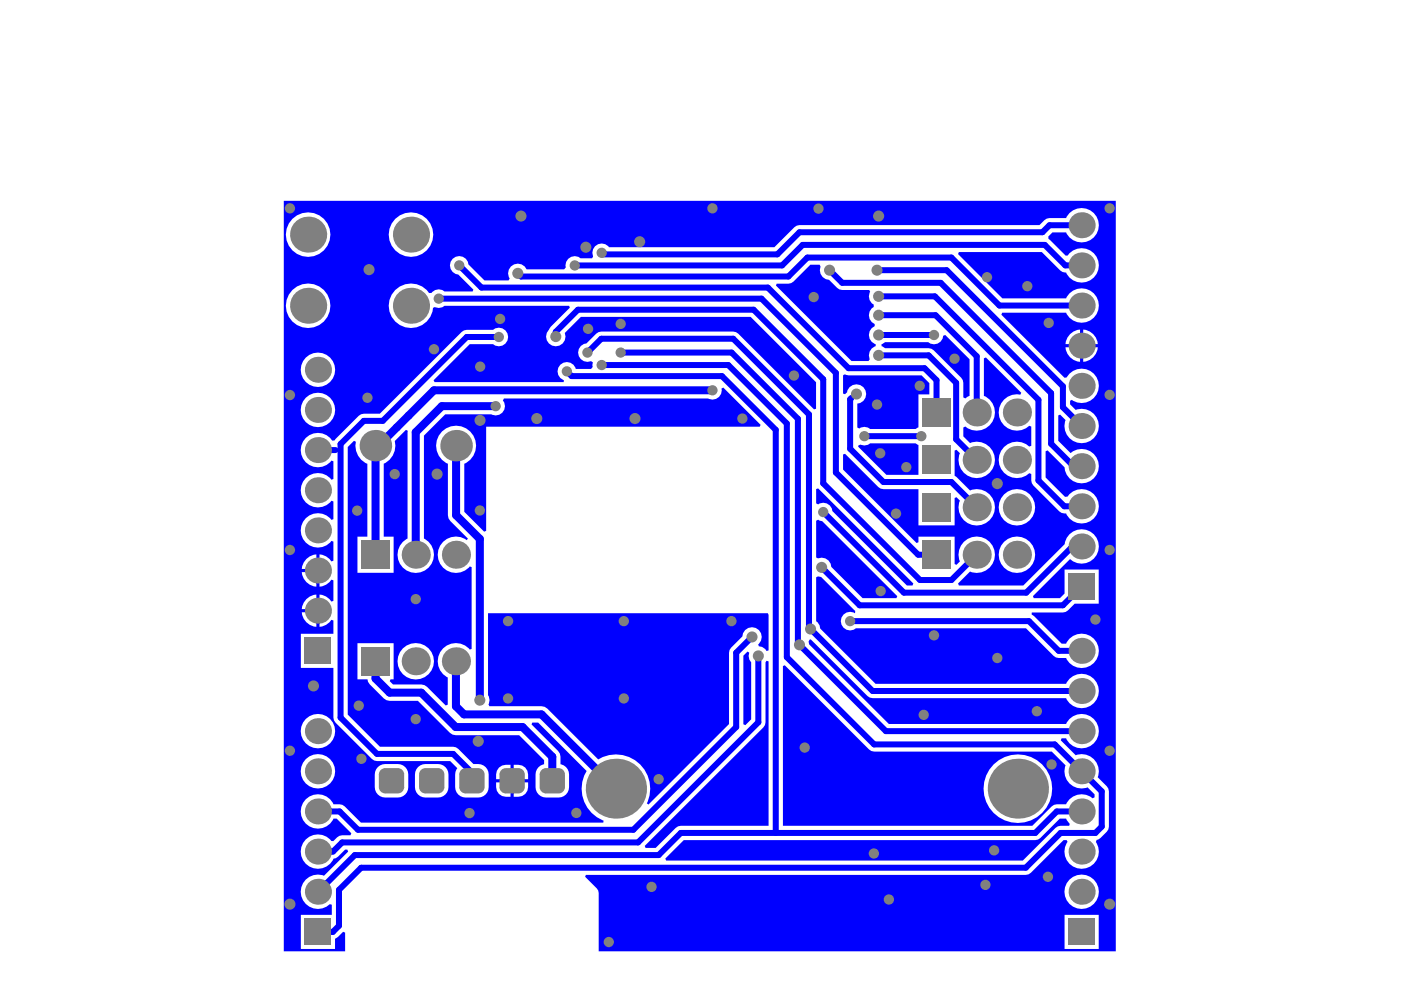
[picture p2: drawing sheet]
<svg xmlns="http://www.w3.org/2000/svg" width="297mm" height="210mm" viewBox="0 0 297 210" stroke-linecap="round" stroke-linejoin="round" font-family="sans-serif">
<g fill="#00f">
<path d="M157.6 139l.9-.9 .4 .3-.2 .7 .2 .8 .4 .5v12.1l-1.3 1.2-.4-.1z"/>
<path d="M186.9 73l.8-.5h9.1a1.93 1.93 0 0 0 2 .3 1.93 1.93 0 0 0 1.2-1.6l.4-.2 5.2 5.2v7.7l-.9 .6-.5-.2v-3.1l-.1-.6-.3-.5-5.8-5.8-.5-.4-.6-.1h-9.2l-.8-.4z"/>
<path d="M173 110.4l.5-.2 .8 .3 15.9 15.9-.1 .4h-7.2l-6.7-6.6a2.03 2.03 0 0 0-2.7-1.8l-.5-.2z"/>
<path d="M178.7 79.6l.5-.2 .7 .2h15.5l1.6 1.6v2.4h-2.3v7l-.6 .4h-9.6a1.82 1.82 0 0 0-2.3-.1l-.4-.3v-5a2.04 2.04 0 0 0 1.8-2.1 2.04 2.04 0 0 0-1.8-2 2.04 2.04 0 0 0-2.2 1.7l-.4 .4-.5-.2z"/>
<path d="M182 94.5l.4-.2a1.84 1.84 0 0 0 2.1-.3h9.6l.6 .3v6.4h-6.8l-6-6z"/>
<path d="M103.5 130h59.3l.2 .4v7.5l-.5 .1-.3-.4-.6-.4-.7-.2-.1-.3a2.07 2.07 0 0 0-.4-3.5 2.07 2.07 0 0 0-3 1.7l-2.4 2.4-.3 .5-.1 .6v15.1l-17.1 17.1-.4-.3a7.2 7.2 0 0 0-1.6-8.5 7.2 7.2 0 0 0-8.7-.8l-10.8-10.8-.5-.3-.7-.2h-11l-.2-.3a1.85 1.85 0 0 0-.1-2z"/>
<path d="M162.5 140.1l.5 .1v34.9h-18.7l-.5 .1-.5 .3-4.3 4.3h-2.1l-.2-.4 25.2-25.2 .3-.5 .1-.6v-12.7z"/>
<path d="M173 103.7l.5-.1 20.1 20.1-.1 .4h-1.2l-15.8-15.7a1.91 1.91 0 0 0-3-1.5l-.5-.2z"/>
<path d="M141.1 182l3.9-3.9h74.5l.6-.1 .5-.3 4.1-4.1h1.3l.8 1.1-.1 .4h-1.8l-.6 .1-.5 .3-6.9 7h-75.7z"/>
<path d="M164.7 60.1l3-.1 4.1-3.9h2l.1 .3a2.4 2.4 0 0 0 1.2 2.8l.7 .1 2.2 2.1 6.3 .1 .2 .4a1.94 1.94 0 0 0 .7 2.7v.5a2.02 2.02 0 0 0-1 1.9 2.02 2.02 0 0 0 1.2 1.7v.5a2.03 2.03 0 0 0-1.2 1.9 2.03 2.03 0 0 0 1.5 1.9v.4a2.05 2.05 0 0 0-1.3 2.8l-.3 .3h-3.6l-16-16z"/>
<path d="M166 141.2l.4-.1 17.9 17.8 .5 .3 .5 .2h37.7l2.9 2.9a3.6 3.6 0 0 0 .8 3.8 3.6 3.6 0 0 0 3.9 .8l1.5 1.5v.7l-.5 .2a3.6 3.6 0 0 0-5.6 1.2l-2.5 .1-4.6 4.5h-52.9zM208.5 167.2a7.3 7.3 0 0 0 14.6 0 7.3 7.3 0 0 0-14.6 0z"/>
<path d="M60.2 42.6h176.4v159.1h-109.7v-12.4l-.4-.9-2.4-2.5 .1-.4h93.3l.6-.1 .5-.3 6.9-7h.7l.1 .4a3.6 3.6 0 0 0 3 5.7 3.6 3.6 0 0 0 3-5.7l.2-.4 .3-.1a4.2 4.2 0 0 0 2.3-2.7v-7.5l-.1-.6-2.3-2.4a3.6 3.6 0 0 0-.8-3.8 3.6 3.6 0 0 0-3.8-.9l-3.2-3.1 .2-.5h.9l.2 .3a3.6 3.6 0 0 0 5.5 1 3.6 3.6 0 0 0-.2-5.7 3.6 3.6 0 0 0-5.5 1.4h-37.5l-16.9-16.9-.2-.6 .3-.4h.2l12 12 .5 .3 .6 .1h41a3.6 3.6 0 0 0 5.6 1.4 3.6 3.6 0 0 0 0-5.8 3.6 3.6 0 0 0-5.6 1.4h-40.4l-11.7-11.7-.1-.7-.8-.9v-9.3l.5-.2 .6 .1 7.2 7.2v.5a1.97 1.97 0 0 0-3 1.8 1.97 1.97 0 0 0 3.2 1.4h36l5.9 5.9 .5 .3 .6 .1h1.5l.2 .3a3.6 3.6 0 0 0 5.5 1 3.6 3.6 0 0 0-.2-5.7 3.6 3.6 0 0 0-5.5 1.4h-.9l-5.9-5.9-.5-.3 .1-.4h6.6l.5-.2 .5-.3 1.5-1.4h5.1v-7.2h-7.3v5l-1 1h-5.5l-.2-.4 7.9-7.9 .6 .5a3.6 3.6 0 0 0 5.2-1.7 3.6 3.6 0 0 0-2.4-4.9 3.6 3.6 0 0 0-4.6 3l-8.7 8.7h-13.7l-.2-.4 2.6-2.5a3.8 3.8 0 0 0 5.2-3.1 3.8 3.8 0 0 0-4.3-4.3 3.8 3.8 0 0 0-3.1 5.2l-.7 .8-.4-.2v-5.8h-7.7v1.2l-.4 .1-15.6-15.5v-3.2l.5-.2 7 7.1 .5 .3 .6 .1h7.4v7.7h7.7v-5.8l.4-.2 .7 .7a3.8 3.8 0 0 0 3.1 5.3 3.8 3.8 0 0 0 4.3-4.3 3.8 3.8 0 0 0-5.2-3.1l-3.3-3.1v-5.4l.4-.1 .7 .7-.2 .4a3.9 3.9 0 0 0 3.5 4.9 3.9 3.9 0 0 0 4.1-4.5 3.9 3.9 0 0 0-5.2-3l-1.5-1.4v-1.9l.5-.2 .5 .4a3.8 3.8 0 0 0 5.3-1.6 3.8 3.8 0 0 0-1.9-5.3v-7.9l.4-.2 7.5 7.5-.2 .4a3.9 3.9 0 0 0-4.4 4.8 3.9 3.9 0 0 0 6.3 1.8l.4 .1v4.1l-.4 .2-.7-.5a3.9 3.9 0 0 0-5 1 3.9 3.9 0 0 0 .5 5.2 3.9 3.9 0 0 0 5.2-.1l.4 .2v1.4l.2 .5 .3 .5 5.5 5.5 .5 .4 .9 .1a3.6 3.6 0 0 0 5.4 1.4 3.6 3.6 0 0 0 .5-5.5 3.6 3.6 0 0 0-5.6 .5h-.5l-4.1-4.1v-5.5l.4-.2 3.6 3.6 .1 .7a3.6 3.6 0 0 0 5 2.4 3.6 3.6 0 0 0 1.6-5.2 3.6 3.6 0 0 0-5.4-.9l-2.6-2.6v-5.4l.4-.2 1.1 1.2a3.6 3.6 0 0 0 3 4.8 3.6 3.6 0 0 0 4-4 3.6 3.6 0 0 0-4.8-3l-1.2-1.2v-.7l.4-.2 .2 .2a3.7 3.7 0 0 0 5-1.4 3.7 3.7 0 0 0-1.4-5 3.7 3.7 0 0 0-5 1.4l-.4 .1-13.4-13.4 .2-.4h13.5a3.6 3.6 0 0 0 5.6 1.3 3.6 3.6 0 0 0 0-5.7 3.6 3.6 0 0 0-5.6 1.4h-13.5l-9.4-9.4 .2-.5h17.6l3.9 3.9 .5 .4 .7 .1a3.6 3.6 0 0 0 5.4 1.5 3.6 3.6 0 0 0 .5-5.6 3.6 3.6 0 0 0-5.5 .5h-.5l-3.6-3.5v-.5l.8-.9h2.9l.2 .3a3.6 3.6 0 0 0 5.5 .9 3.6 3.6 0 0 0-.2-5.6 3.6 3.6 0 0 0-5.5 1.3l-4.1 .2-1.5 1.3h-50.9l-.6 .1-.5 .4-4.2 4.2h-35.1l-.1-.2a1.99 1.99 0 0 0-2.6-.2 1.99 1.99 0 0 0-.7 2.4l-.2 .4h-2.4a1.93 1.93 0 0 0-2.3-.2 1.93 1.93 0 0 0-.8 2.1l-.4 .4h-7.9a2.04 2.04 0 0 0-2.9-1 2.04 2.04 0 0 0-.7 2.9l-.3 .5h-5.1l-3.4-3.4-.1-.6a1.97 1.97 0 0 0-3.4-.4 1.97 1.97 0 0 0 1.4 3.1l3.2 3.2-.2 .4h-6l-.4-.3a1.89 1.89 0 0 0-2.3 .6h-.5l-.5-.6a4.7 4.7 0 0 0-7.4 .8 4.7 4.7 0 0 0 2.5 6.9 4.7 4.7 0 0 0 6.2-3.9l.4-.2 .8 .2 .8-.2 .4-.3h26.5l.1 .4-4 4.1-.4 .6a2.06 2.06 0 0 0 1 3.5 2.06 2.06 0 0 0 2.4-2.8l3.4-3.4h35.9l13.9 13.8v5.7l-.4 .1-16.1-16.1-.5-.3-.6-.1h-27.9l-.6 .1-.5 .3-2.1 2.1-.5 .1a1.98 1.98 0 0 0-1.1 2.6 1.98 1.98 0 0 0 2.6 1.1l.4 .2v1l-.4 .4h-3.2l-.1-.2a1.97 1.97 0 0 0-3.2-.6 1.97 1.97 0 0 0 .8 3.2l-.1 .4h-27.4l-.2-.4 7.7-7.6h4.9l.5 .3a1.97 1.97 0 0 0 2.7-2.1 1.97 1.97 0 0 0-3.2-1.3h-5.5l-.6 .1-.5 .4-17.4 17.3-3.9 .1-.5 .4-5.2 5.2h-.5a3.6 3.6 0 0 0-5.3-.8 3.6 3.6 0 0 0-.2 5.4 3.6 3.6 0 0 0 5.4-.3l.4 .1v3.8l-.4 .1-.3-.3a3.6 3.6 0 0 0-5.3 0 3.6 3.6 0 0 0 .3 5.3 3.6 3.6 0 0 0 5.3-.5l.4 .1v3.8l-.4 .1-.3-.3a3.6 3.6 0 0 0-5.3 0 3.6 3.6 0 0 0 .3 5.3 3.6 3.6 0 0 0 5.3-.5l.4 .1v4.1l-.4 .1-1.2-1-1.4-.5v6.9l1.4-.4 1.2-1.1 .4 .1v4.4l-.4 .1a3.2 3.2 0 0 0-2.6-1.4v6.8a3.2 3.2 0 0 0 2.6-1.5l.4 .2v2.8h-6.9v7.2h6.9v10.5l.1 .6 .3 .5 7.7 7.7 .5 .4 .6 .1h15.5l1.6 1.5-.2 .2a7.7 7.7 0 0 0-.2 4.4 2.21 2.21 0 0 0 2.1 1.6l3.3-.1a2.21 2.21 0 0 0 1.6-2.1l-.1-3.3a2.54 2.54 0 0 0-3.1-1.6l-3.2-3.2-.5-.4-.6-.1h-15.5l-6.9-6.8v-56.7l1.4-1.3 .4 .2a4.1 4.1 0 0 0 2.4 4.6v15.5h-2.1v7.6h7.7v-7.6h-2.1v-15.5l.3-.1a4.2 4.2 0 0 0 2-4.7l2.4-2.4 .4 .2-.1 22.9-.2 .1a3.9 3.9 0 0 0-1 5.8 3.9 3.9 0 0 0 6-.1 3.9 3.9 0 0 0-1.3-5.8v-21.8l4.5-4.6 9.9 .1a1.96 1.96 0 0 0 2.4-.6 1.96 1.96 0 0 0-.1-2.4l.3-.4h43.3a1.93 1.93 0 0 0 2-.2 1.93 1.93 0 0 0 .8-1.9l.4-.2 7.9 7.9-.2 .4h-58v22l-.5 .2-4.2-4.2v-10.2a4.2 4.2 0 0 0 1.6-6.4 4.2 4.2 0 0 0-6.6 0 4.2 4.2 0 0 0 1.6 6.4v10.9l.1 .7 .4 .6 3.7 3.7-.3 .3-.3-.2a3.9 3.9 0 0 0-5.2 1.2 3.9 3.9 0 0 0 .9 5.2 3.9 3.9 0 0 0 5.3-.6l.4 .1v17.4l-.4 .1-.2-.2a3.9 3.9 0 0 0-5.9 .4 3.9 3.9 0 0 0 1.4 5.7v5.8l-.4 .2-4-4-.5-.3-.7-.2h-6l-.7-.7 .2-.4h.7v-7.6h-7.7v7.6h2.1l.1 .5 .4 .6 3 3 .5 .4 .7 .1h6l6.8 6.8 .6 .4 .6 .1h13.5l5.3 5.3v.8l-.2 .1a2.21 2.21 0 0 0-1.7 2.1l.1 3.3a2.21 2.21 0 0 0 2.2 1.6l3.2-.1a2.21 2.21 0 0 0 1.7-2.1l-.1-3.3a2.16 2.16 0 0 0-1.8-1.6v-1.5l-.1-.7-.4-.6-5.6-5.6 .2-.4h1.2l10.3 10.3-.5 .9a7.2 7.2 0 0 0 4.1 9.6l-.1 .4h-51.4l-3.4-3.4-.5-.4-.6-.1h-1.3a3.6 3.6 0 0 0-5.6-1.3 3.6 3.6 0 0 0 0 5.7 3.6 3.6 0 0 0 5.6-1.3h.7l3.1 3.1-.2 .4-2.3 .1-1.3 1.1h-.5a3.6 3.6 0 0 0-5.5-.2 3.6 3.6 0 0 0 .7 5.5 3.6 3.6 0 0 0 5.3-1.5l1-.5 1.5-1.5h.4l.2 .5-5.1 5.1a3.6 3.6 0 0 0-4.9 4.1 3.6 3.6 0 0 0 6.1 1.9l.5 .1v2.2h-6.6v7.2h7.2v-2.2l.6-.3 1.1-1.1 .5 .1v4h-13zM82.4 49.7a4.8 4.8 0 0 0 9.5 0 4.8 4.8 0 0 0-9.5 0zM60.6 49.7a4.7 4.7 0 0 0 9.5 0 4.7 4.7 0 0 0-9.5 0zM60.6 64.8a4.7 4.7 0 0 0 9.5 0 4.7 4.7 0 0 0-9.5 0zM229.7 69.9v3.1h3.1a3.3 3.3 0 0 0-3.1-3.1zM226.9 70.8l-.6 .8-.4 1.4h3.1v-3.1l-1.4 .4zM229.7 73.6v3.1a3.3 3.3 0 0 0 3.1-3.1zM225.9 73.6a3.3 3.3 0 0 0 3.1 3.1v-3.1zM63.8 78.4a3.7 3.7 0 0 0 7.3 0 3.7 3.7 0 0 0-7.3 0zM63.8 86.9a3.7 3.7 0 0 0 7.3 0 3.7 3.7 0 0 0-7.3 0zM211.7 107.6a3.9 3.9 0 0 0 7.8 0 3.9 3.9 0 0 0-7.8 0zM65 118.5l-.6 .7-.4 1.4h3.1v-3.1l-1.4 .5zM211.7 117.6a3.9 3.9 0 0 0 7.8 0 3.9 3.9 0 0 0-7.8 0zM64 121.3a3.3 3.3 0 0 0 3.1 3.1v-3.1zM65 127l-.6 .7-.4 1.4h3.1v-3l-1.4 .4zM64 129.8a3.3 3.3 0 0 0 3.1 3.1v-3.1zM84.3 140.2a3.9 3.9 0 0 0 7.7 0 3.9 3.9 0 0 0-7.7 0zM63.8 155a3.7 3.7 0 0 0 7.3 0 3.7 3.7 0 0 0-7.3 0zM108.9 162.2v3h3.1a2.44 2.44 0 0 0-3.1-3zM105.8 162.8l-.5 .6-.1 1.8h3v-3l-1.7 .1zM63.8 163.5a3.7 3.7 0 0 0 7.3 0 3.7 3.7 0 0 0-7.3 0zM108.9 165.9v3a2.44 2.44 0 0 0 3.1-3zM105.2 165.9a2.44 2.44 0 0 0 3 3v-3zM88.6 162.6l-.3 .5a7.7 7.7 0 0 0-.2 4.4 2.21 2.21 0 0 0 2.1 1.6h2.7a2.21 2.21 0 0 0 2.2-2.2v-2.7a2.21 2.21 0 0 0-2.2-2.2l-3.3 .1zM80.1 162.6l-.3 .5a7.7 7.7 0 0 0-.3 4.4 2.21 2.21 0 0 0 2.2 1.6h2.7a2.21 2.21 0 0 0 2.2-2.2v-2.7a2.21 2.21 0 0 0-2.2-2.2l-3.3 .1zM225.7 189.1a3.7 3.7 0 0 0 7.3 0 3.7 3.7 0 0 0-7.3 0zM225.7 194v7.2h7.3v-7.2z"/>
</g>
<path d="M96.7 94.5v14.7l5 5.1v34.2M105.1 86.1h-11.4l-5.6 5.5v26M151.1 82.8h-59.1l-9.9 9.8h-1l-1.5 1.5v23.5M79.6 140.2v3.7l3 3h6.7l7.3 7.2h14.2l6.3 6.4v5M96.7 140.2v9.6l1.7 1.7h16.4l15.8 15.7" fill="none" stroke="#00f" stroke-width="1.7"/>
<g fill="none" stroke="#00f" stroke-width="1.3">
<path d="M97.4 56.3l4.7 4.7h60.7l17.1 17.1h16.1l2.6 2.5v6.9M109.8 58l.7 .6h56.7l4-4h30.5l10.2 10.2h17.4M175.9 57.3l2.7 2.7h20.8l23.5 23.3v10.8l4.7 4.7h1.7M185.9 57.3h14.8l24.7 24.6v4.5l3.9 3.9M229.3 47.8h-6.8l-1.5 1.4h-51.5l-4.7 4.7h-37.2M229.3 56.3h-3.4l-4.4-4.4h-51.3l-4.4 4.4h-43.9M93 63.3h68.5l15.7 15.8v21.1l17.5 17.4h3.9M105.8 71.5h-6.8l-17.8 17.7h-4.1l-4.9 5v57.9l7.7 7.7h16.2l4 4v1.7M117.8 71.4v-1l4.7-4.7h37.3l14.7 14.7v22.1l20.6 20.5h6.6l5.4-5.4M120.2 78.7l1 1h31.9l11.4 11.4v85.5M124.5 74.8l3-3h27.9l16.1 16.1v45.5M127.6 77.4h26.8l12.4 12.4v49.5l18.5 18.5h38.3l10 10v7.5l-1.4 1.3h-7.3l-7.4 7.4h-140.9l-4.7 4.7v7.6l-1.3 1.3h-3.2"/>
<path d="M131.6 74.8h23.5l14.1 14v47.6l18.6 18.6h41.5M186.3 75.3h10.6l5.8 5.9v11.9l4.4 4.4M186.3 66.8h12.1l8.7 8.7v12M186.3 71h11.7M186.3 62.8h11.9l22 22v17.1l5.5 5.4h3.6M67.4 95.4h3.7M180.5 84.4l-.3 .3v10.4l7.1 7.1h14.4l5.4 5.4M183.3 92.5h12M174.5 108.6l17.2 17.1h25.9l9.8-9.8h1.9M159.4 135l-3.3 3.4v15.7l-21.8 21.8h-58.4l-3.9-3.9h-4.6M160.8 139.1v14l-25.5 25.5h-62.8l-1.9 2h-3.2M171.9 133.4l13.1 13.1h44.3"/>
<path d="M174.2 120.3l8.1 8h43.1l3.9-3.9M180.2 131.7h38l6.3 6.3h4.8M229.3 172h-5.2l-4.6 4.6h-75.2l-4.7 4.7h-64.4l-7.8 7.8M67.4 189.1h.1"/>
</g>
<g fill="#808080">
<path d="M101.4 162.9v1.3zM101.4 162.9a1.34 1.34 0 0 1 1.3 1.3h-1.3z"/>
<path d="M97.4 164.2h1.3zM97.6 163.4l.7-.5h.4v1.3h-1.3z"/>
<path d="M98.7 166.9v1.3zM97.4 166.9h1.3v1.3a1.34 1.34 0 0 1-1.3-1.3z"/>
<path d="M101.4 166.9h1.3zM101.4 166.9h1.3a1.34 1.34 0 0 1-1.3 1.3z"/>
<path d="M92.9 162.9v1.3zM92.9 162.9a1.34 1.34 0 0 1 1.3 1.3h-1.3z"/>
<path d="M88.8 164.2h1.4zM89.1 163.4l.7-.5h.4v1.3h-1.4z"/>
<path d="M90.2 166.9v1.3zM88.8 166.9h1.4v1.3a1.34 1.34 0 0 1-1.4-1.3z"/>
<path d="M92.9 166.9h1.3zM92.9 166.9h1.3a1.34 1.34 0 0 1-1.3 1.3z"/>
<path d="M84.4 162.9v1.3zM84.4 162.9a1.34 1.34 0 0 1 1.3 1.3h-1.3z"/>
<path d="M80.3 164.2h1.4zM80.6 163.4l.6-.5h.5v1.3h-1.4z"/>
<path d="M81.7 166.9v1.3zM80.3 166.9h1.4v1.3a1.34 1.34 0 0 1-1.4-1.3z"/>
<path d="M84.4 166.9h1.3zM84.4 166.9h1.3a1.34 1.34 0 0 1-1.3 1.3z"/>
<path d="M109.9 162.9v1.3zM109.9 162.9a1.34 1.34 0 0 1 1.4 1.3h-1.4z"/>
<path d="M105.9 164.2h1.3zM106.2 163.4l.6-.5h.4v1.3h-1.3z"/>
<path d="M107.2 166.9v1.3zM105.9 166.9h1.3v1.3a1.34 1.34 0 0 1-1.3-1.3z"/>
<path d="M109.9 166.9h1.4zM109.9 166.9h1.4a1.34 1.34 0 0 1-1.4 1.3z"/>
<path d="M118.4 162.9v1.3zM118.4 162.9a1.34 1.34 0 0 1 1.4 1.3h-1.4z"/>
<path d="M114.4 164.2h1.4zM114.7 163.4l.6-.5h.5v1.3h-1.4z"/>
<path d="M115.8 166.9v1.3zM114.4 166.9h1.4v1.3a1.34 1.34 0 0 1-1.4-1.3z"/>
<path d="M118.4 166.9h1.4zM118.4 166.9h1.4a1.34 1.34 0 0 1-1.4 1.3z"/>
<circle cx="93" cy="63.3" r="1.09"/>
<circle cx="131.6" cy="68.7" r="1.09"/>
<circle cx="105.1" cy="86.1" r="1.09"/>
<circle cx="151.1" cy="82.8" r="1.09"/>
<circle cx="168.3" cy="79.6" r="1.09"/>
<circle cx="124.7" cy="69.7" r="1.09"/>
<circle cx="120.2" cy="78.7" r="1.09"/>
<circle cx="124.5" cy="74.8" r="1.09"/>
<circle cx="131.6" cy="74.8" r="1.09"/>
<circle cx="101.8" cy="77.7" r="1.09"/>
<circle cx="105.8" cy="71.5" r="1.09"/>
<circle cx="117.8" cy="71.4" r="1.17"/>
<circle cx="127.6" cy="77.4" r="1.09"/>
<circle cx="99.6" cy="172.4" r="1.09"/>
<circle cx="181.6" cy="83.5" r="1.17"/>
<circle cx="222.4" cy="68.5" r="1.09"/>
<circle cx="209.3" cy="58.8" r="1.09"/>
<circle cx="217.8" cy="60.7" r="1.09"/>
<circle cx="192.2" cy="99" r="1.09"/>
<circle cx="195.3" cy="92.5" r="1.09"/>
<circle cx="160.8" cy="139.1" r="1.17"/>
<circle cx="188.5" cy="190.7" r="1.09"/>
<circle cx="75.7" cy="108.3" r="1.09"/>
<circle cx="195.8" cy="151.6" r="1.09"/>
<circle cx="208.9" cy="187.6" r="1.09"/>
<circle cx="138.1" cy="188" r="1.09"/>
<circle cx="88.2" cy="127" r="1.09"/>
<circle cx="169.5" cy="136.7" r="1.17"/>
<circle cx="76.1" cy="149.6" r="1.09"/>
<circle cx="76.6" cy="160.9" r="1.09"/>
<circle cx="171.9" cy="133.4" r="1.17"/>
<circle cx="135.6" cy="51.3" r="1.17"/>
<circle cx="175.9" cy="57.3" r="1.17"/>
<circle cx="121.9" cy="56.3" r="1.09"/>
<circle cx="235.3" cy="191.7" r="1.17"/>
<circle cx="61.5" cy="191.7" r="1.17"/>
<circle cx="78.2" cy="57.2" r="1.17"/>
<circle cx="211.4" cy="102.5" r="1.17"/>
<circle cx="134.6" cy="88.7" r="1.17"/>
<circle cx="101.8" cy="89.1" r="1.17"/>
<circle cx="113.8" cy="88.7" r="1.17"/>
<circle cx="92.7" cy="100.5" r="1.17"/>
<circle cx="101.4" cy="157.2" r="1.17"/>
<circle cx="66.5" cy="145.4" r="1.17"/>
<circle cx="101.7" cy="148.5" r="1.17"/>
<circle cx="159.4" cy="135" r="1.17"/>
<circle cx="109.8" cy="58" r="1.17"/>
<circle cx="127.6" cy="53.6" r="1.09"/>
<circle cx="180.2" cy="131.7" r="1.09"/>
<circle cx="97.4" cy="56.3" r="1.09"/>
<circle cx="174.2" cy="120.3" r="1.17"/>
<circle cx="174.5" cy="108.6" r="1.09"/>
<circle cx="88.1" cy="152.5" r="1.09"/>
<circle cx="139.6" cy="165.2" r="1.09"/>
<circle cx="235.3" cy="83.7" r="1.09"/>
<circle cx="172.5" cy="63" r="1.09"/>
<circle cx="235.3" cy="116.6" r="1.09"/>
<circle cx="151.1" cy="44.2" r="1.09"/>
<circle cx="107.7" cy="131.7" r="1.09"/>
<circle cx="155.1" cy="131.7" r="1.09"/>
<circle cx="61.5" cy="116.6" r="1.09"/>
<circle cx="235.3" cy="159.2" r="1.09"/>
<circle cx="92" cy="74" r="1.09"/>
<circle cx="157.4" cy="88.7" r="1.09"/>
<circle cx="202.4" cy="76.1" r="1.09"/>
<circle cx="186.6" cy="96.1" r="1.09"/>
<circle cx="195" cy="81.8" r="1.09"/>
<circle cx="190" cy="108.9" r="1.09"/>
<circle cx="232.2" cy="131.4" r="1.09"/>
<circle cx="235.3" cy="44.2" r="1.09"/>
<circle cx="173.5" cy="44.2" r="1.09"/>
<circle cx="61.5" cy="44.2" r="1.09"/>
<circle cx="106" cy="67.6" r="1.09"/>
<circle cx="77.9" cy="84.3" r="1.09"/>
<circle cx="61.5" cy="83.8" r="1.09"/>
<circle cx="83.7" cy="100.5" r="1.09"/>
<circle cx="186.7" cy="125.3" r="1.09"/>
<circle cx="122.2" cy="172.4" r="1.09"/>
<circle cx="132.3" cy="148.1" r="1.09"/>
<circle cx="185.9" cy="85.8" r="1.09"/>
<circle cx="101.7" cy="108.2" r="1.09"/>
<circle cx="132.3" cy="131.7" r="1.09"/>
<circle cx="107.7" cy="148.1" r="1.09"/>
<circle cx="61.5" cy="159.2" r="1.09"/>
<circle cx="129.1" cy="199.7" r="1.09"/>
<circle cx="222.2" cy="185.9" r="1.09"/>
<circle cx="210.8" cy="180.3" r="1.09"/>
<circle cx="223" cy="162.1" r="1.09"/>
<circle cx="219.8" cy="150.8" r="1.09"/>
<circle cx="211.4" cy="139.5" r="1.09"/>
<circle cx="185.3" cy="181" r="1.09"/>
<circle cx="170.6" cy="158.5" r="1.09"/>
<circle cx="198" cy="134.7" r="1.09"/>
<circle cx="183.3" cy="92.5" r="1.09"/>
<circle cx="124.2" cy="52.4" r="1.17"/>
<circle cx="185.9" cy="57.3" r="1.17"/>
<circle cx="198" cy="71" r="1.09"/>
<circle cx="186.3" cy="62.8" r="1.17"/>
<circle cx="110.5" cy="45.8" r="1.17"/>
<circle cx="186.3" cy="45.8" r="1.17"/>
<circle cx="186.3" cy="75.3" r="1.17"/>
<circle cx="186.3" cy="71" r="1.17"/>
<circle cx="186.3" cy="66.8" r="1.17"/>
<circle cx="67.4" cy="172" r="2.76"/>
<circle cx="67.4" cy="103.9" r="2.76"/>
<circle cx="88.1" cy="117.6" r="2.97"/>
<circle cx="96.7" cy="117.6" r="2.97"/>
<circle cx="229.3" cy="172" r="2.76"/>
<circle cx="229.3" cy="138" r="2.76"/>
<circle cx="215.6" cy="117.6" r="2.97"/>
<circle cx="215.6" cy="97.5" r="2.97"/>
<circle cx="229.3" cy="90.3" r="2.76"/>
<circle cx="229.3" cy="56.3" r="2.76"/>
<circle cx="67.4" cy="189.1" r="2.76"/>
<circle cx="67.4" cy="180.6" r="2.76"/>
<circle cx="67.4" cy="163.5" r="2.76"/>
<circle cx="67.4" cy="155" r="2.76"/>
<circle cx="67.4" cy="112.5" r="2.76"/>
<circle cx="67.4" cy="121" r="2.76"/>
<circle cx="67.4" cy="86.9" r="2.76"/>
<circle cx="67.4" cy="95.4" r="2.76"/>
<circle cx="65.3" cy="64.8" r="3.8"/>
<circle cx="88.1" cy="140.2" r="2.97"/>
<circle cx="96.7" cy="140.2" r="2.97"/>
<circle cx="96.7" cy="94.5" r="3.3"/>
<circle cx="79.6" cy="94.5" r="3.3"/>
<circle cx="87.1" cy="64.8" r="3.8"/>
<circle cx="229.3" cy="189.1" r="2.76"/>
<circle cx="229.3" cy="163.5" r="2.76"/>
<circle cx="229.3" cy="180.6" r="2.76"/>
<circle cx="229.3" cy="146.5" r="2.76"/>
<circle cx="229.3" cy="155" r="2.76"/>
<circle cx="229.3" cy="115.9" r="2.76"/>
<circle cx="229.3" cy="107.3" r="2.76"/>
<circle cx="215.6" cy="107.6" r="2.97"/>
<circle cx="229.3" cy="81.8" r="2.76"/>
<circle cx="229.3" cy="98.8" r="2.76"/>
<circle cx="215.6" cy="87.5" r="2.97"/>
<circle cx="229.3" cy="73.3" r="2.76"/>
<circle cx="229.3" cy="64.8" r="2.76"/>
<circle cx="67.4" cy="129.5" r="2.76"/>
<circle cx="67.4" cy="78.4" r="2.76"/>
<circle cx="65.3" cy="49.7" r="3.8"/>
<circle cx="87.1" cy="49.7" r="3.8"/>
<circle cx="229.3" cy="47.8" r="2.76"/>
<circle cx="207.1" cy="117.6" r="2.97"/>
<circle cx="207.1" cy="97.5" r="2.97"/>
<circle cx="130.6" cy="167.2" r="6.4"/>
<circle cx="215.8" cy="167.2" r="6.4"/>
<circle cx="207.1" cy="107.6" r="2.97"/>
<circle cx="207.1" cy="87.5" r="2.97"/>
</g>
<g fill="#808080">
<path d="M97.4 164.2l1.3-1.3h2.7l1.3 1.3v2.7l-1.3 1.3h-2.7l-1.3-1.3z" fill-rule="evenodd"/>
<path d="M64.6 135.2h5.6v5.6h-5.6z" fill-rule="evenodd"/>
<path d="M88.8 164.2l1.4-1.3h2.7l1.3 1.3v2.7l-1.3 1.3h-2.7l-1.4-1.3z" fill-rule="evenodd"/>
<path d="M80.3 164.2l1.4-1.3h2.7l1.3 1.3v2.7l-1.3 1.3h-2.7l-1.4-1.3z" fill-rule="evenodd"/>
<path d="M76.6 114.6h6v6h-6z" fill-rule="evenodd"/>
<path d="M105.9 164.2l1.3-1.3h2.7l1.4 1.3v2.7l-1.4 1.3h-2.7l-1.3-1.3z" fill-rule="evenodd"/>
<path d="M114.4 164.2l1.4-1.3h2.6l1.4 1.3v2.7l-1.4 1.3h-2.6l-1.4-1.3z" fill-rule="evenodd"/>
<path d="M195.6 114.6h5.9v6h-5.9z" fill-rule="evenodd"/>
<path d="M195.6 94.5h5.9v6h-5.9z" fill-rule="evenodd"/>
<path d="M226.6 121.6h5.5v5.5h-5.5z" fill-rule="evenodd"/>
<path d="M64.6 194.8h5.6v5.6h-5.6z" fill-rule="evenodd"/>
<path d="M76.6 137.2h6v6h-6z" fill-rule="evenodd"/>
<path d="M195.6 104.6h5.9v5.9h-5.9z" fill-rule="evenodd"/>
<path d="M195.6 84.5h5.9v5.9h-5.9z" fill-rule="evenodd"/>
<path d="M226.6 194.8h5.5v5.6h-5.5z" fill-rule="evenodd"/>
</g>
</svg>
